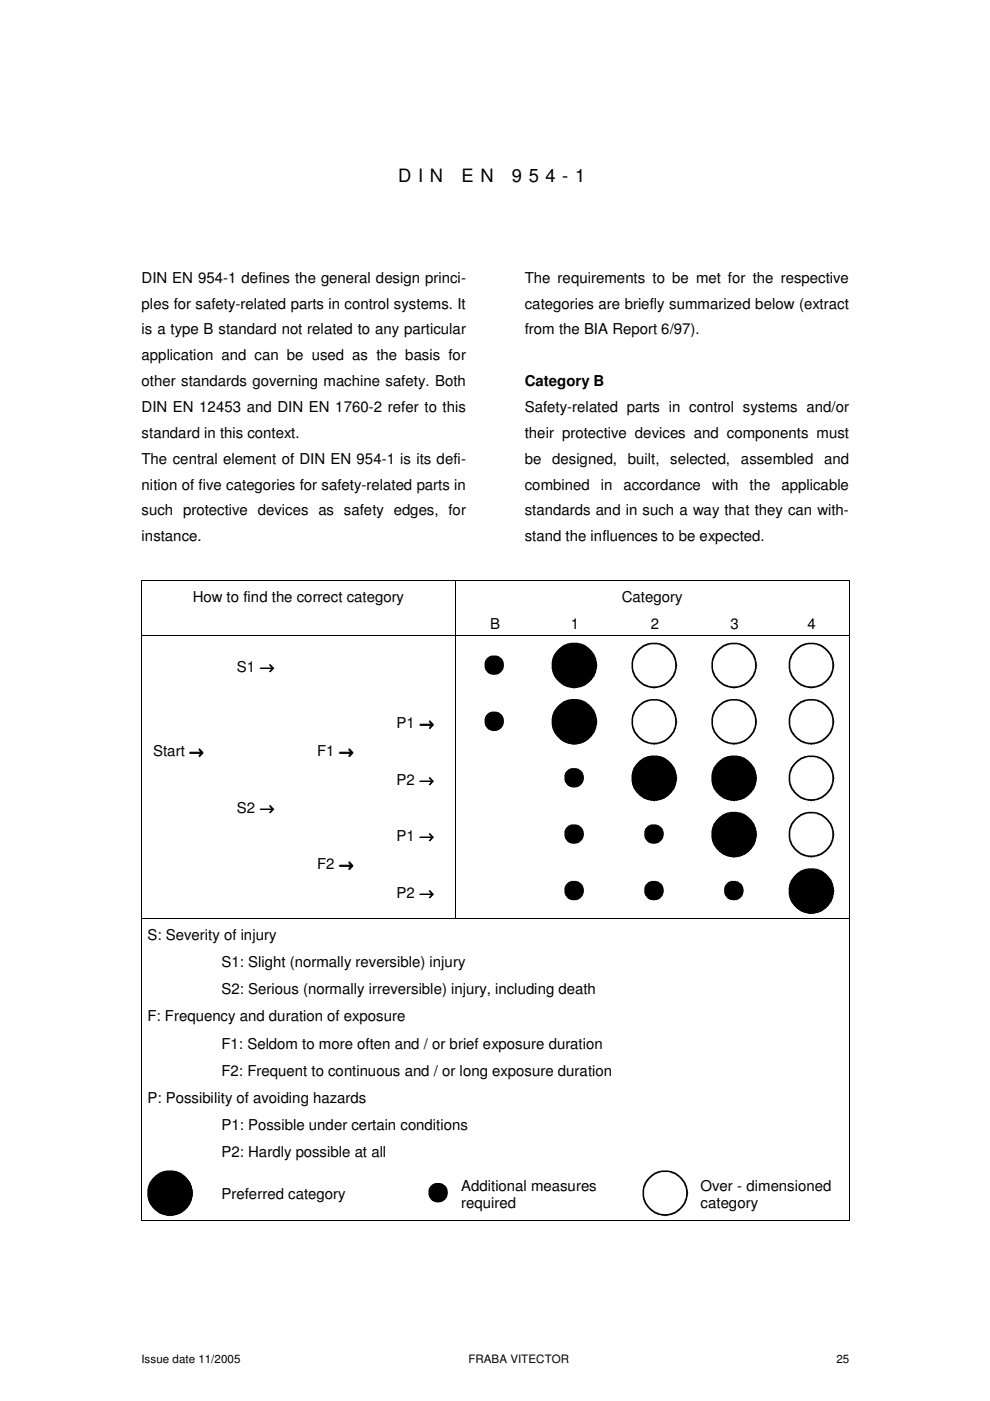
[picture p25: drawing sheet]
<svg xmlns="http://www.w3.org/2000/svg" width="210mm" height="297mm" viewBox="0 0 210 297" stroke-linecap="round" stroke-linejoin="round" font-family="sans-serif">
<defs><g id="words">
<g font-size="3.9">
<text x="84.5" y="38.6">D I N</text>
<text x="97.8" y="38.6">E N</text>
<text x="108.5" y="38.6">9 5 4 - 1</text>
</g>
<g font-size="3.2">
<text x="30" y="60">DIN EN 954-1 defines the general design princi-</text>
<text x="111.3" y="60">The requirements to be met for the respective</text>
<text x="30" y="65.4">ples for safety-related parts in control systems. It</text>
<text x="111.3" y="65.4">categories are briefly summarized below (extract</text>
<text x="30" y="70.9">is a type B standard not related to any particular</text>
<text x="111.3" y="70.9">from the BIA Report 6/97).</text>
<text x="30" y="76.4">application and can be used as the basis for</text>
<text x="30" y="81.9">other standards governing machine safety. Both</text>
<text x="111.3" y="81.8">Category B</text>
<text x="30" y="87.3">DIN EN 12453 and DIN EN 1760-2 refer to this</text>
<text x="111.3" y="87.4">Safety-related parts in control systems and/or</text>
<text x="30" y="92.8">standard in this context.</text>
<text x="111.3" y="92.8">their protective devices and components must</text>
<text x="30" y="98.3">The central element of DIN EN 954-1 is its defi-</text>
<text x="111.3" y="98.3">be</text>
<text x="117.1" y="98.3">designed,</text>
<text x="133.1" y="98.3">built,</text>
<text x="142.1" y="98.3">selected,</text>
<text x="157.1" y="98.3">assembled</text>
<text x="174.8" y="98.3">and</text>
<text x="30" y="103.8">nition of five categories for safety-related parts in</text>
<text x="111.3" y="103.8">combined</text>
<text x="127.4" y="103.8">in</text>
<text x="132.2" y="103.8">accordance</text>
<text x="151" y="103.8">with</text>
<text x="158.9" y="103.8">the</text>
<text x="165.7" y="103.8">applicable</text>
<text x="30" y="109.3">such protective devices as safety edges, for</text>
<text x="111.3" y="109.3">standards and in such a way that they can with-</text>
<text x="30" y="114.7">instance.</text>
<text x="111.3" y="114.7">stand the influences to be expected.</text>
<text x="40.9" y="127.6">How to find the correct category</text>
<text x="131.8" y="127.6">Category</text>
<text x="103.9" y="133.3">B</text>
<text x="121" y="133.3">1</text>
<text x="138" y="133.3">2</text>
<text x="154.9" y="133.3">3</text>
<text x="171.2" y="133.3">4</text>
<text x="50.2" y="142.5">S1 →</text>
<text x="84.1" y="154.4">P1 →</text>
<text x="32.5" y="160.4">Start →</text>
<text x="67.2" y="160.4">F1 →</text>
<text x="84.1" y="166.4">P2 →</text>
<text x="50.2" y="172.3">S2 →</text>
<text x="84.1" y="178.3">P1 →</text>
<text x="67.2" y="184.3">F2 →</text>
<text x="84.1" y="190.3">P2 →</text>
<text x="31.2" y="199.2">S: Severity of injury</text>
<text x="46.9" y="205">S1: Slight (normally reversible) injury</text>
<text x="46.9" y="210.8">S2: Serious (normally irreversible) injury, including death</text>
<text x="31.2" y="216.5">F: Frequency and duration of exposure</text>
<text x="46.9" y="222.3">F1: Seldom to more often and / or brief exposure duration</text>
<text x="31.2" y="233.8">P: Possibility of avoiding hazards</text>
<text x="46.9" y="228.1">F2: Frequent to continuous and / or long exposure duration</text>
<text x="46.9" y="239.6">P1: Possible under certain conditions</text>
<text x="46.9" y="245.4">P2: Hardly possible at all</text>
<text x="46.9" y="254.3">Preferred category</text>
<text x="97.7" y="252.4">Additional measures</text>
<text x="97.7" y="256">required</text>
<text x="148.5" y="252.4">Over - dimensioned</text>
<text x="148.5" y="256">category</text>
</g>
<g font-size="2.5">
<text x="30" y="289">Issue date 11/2005</text>
<text x="99.3" y="289">FRABA VITECTOR</text>
<text x="177.3" y="289">25</text>
</g>
</g></defs>
<g fill="#000">
<path d="M29.9 123h.2v.2h-.2zM29.9 134.7h.2v.2h-.2zM45.6 134.7h.2v.2h-.2zM62.5 134.7h.2v.2h-.2zM79.5 134.7h.1v.2h-.1zM96.4 123h.2v.2h-.2zM96.4 134.7h.2v.2h-.2zM113.3 134.7h.2v.2h-.2zM130.3 134.7h.1v.2h-.1zM147.2 134.7h.2v.2h-.2zM164.1 134.7h.2v.2h-.2zM180 123h.1v.2h-.1z"/>
<path d="M180 134.7h.1v.2h-.1zM103 139.8l.2-.1h.1h-.1l.2-.3 .1 .1-.1-.1 .2-.2 .6-.2 1.4 .1 .8 .6h-.1h.1a2.1 2.1 0 0 1-.1 2.8 2.1 2.1 0 0 1-2.9 .1l.1-.1-.1 .1a1.95 1.95 0 0 1-.7-1.6h.4a1.73 1.73 0 0 0 1.8 1.8l-.2 .1 .1-.2 .7-.1 .5-.3 .4-.6 .1-.7 .1-.1v.2a1.73 1.73 0 0 0-1.5-1.8h-.7a1.8 1.8 0 0 0-1.3 1.3v.4h-.4v-.6zM103 151.7l.2-.1h.1h-.1l.2-.3 .1 .1-.1-.1 .2-.2 .6-.2 1.4 .1 .8 .6h-.1h.1a2.1 2.1 0 0 1-.1 2.8 2.1 2.1 0 0 1-2.9 .1l.1-.1-.1 .1a1.95 1.95 0 0 1-.7-1.6h.4a1.73 1.73 0 0 0 1.8 1.8l-.2 .1 .1-.2 .7-.1 .5-.3 .4-.6 .1-.7 .1-.1v.2a1.73 1.73 0 0 0-1.5-1.8h-.7a1.8 1.8 0 0 0-1.3 1.3v.4h-.4v-.6zM118 138l1.4-1.2 1.6-.5h1.5l.7 .1 .9 .4 1.4 1.2a4.8 4.8 0 0 1 .3 5.7l-1 1.1a4.8 4.8 0 0 1-5.7 .3l-1.6-1.7-.4-1.2-.1-1.1h.3l.1 1.1 .4 1 .5 .7 1.3 1.1 1.4 .5 .9 .1h-.2l1.2-.2 1-.4 .7-.5 1.1-1.3 .4-1 .2-1.2v.2l-.2-1.3-.4-1-.5-.7-1.3-1.1-1.4-.5-1.9 .1-1 .4-1.3 1.1-.5 .7-.4 1-.1 1.2h-.3a4.5 4.5 0 0 1 .5-2.4zM118 150l1.4-1.3 1.6-.5h1.5l.7 .2 .9 .3 1.4 1.3a4.8 4.8 0 0 1 .3 5.7l-1 1.1a4.8 4.8 0 0 1-5.7 .2l-1.6-1.7-.4-1.2-.1-1.1h.3l.1 1.1 .4 1.1 .5 .6 1.3 1.1 1.4 .5 .9 .1h-.2l1.2-.1 1-.5 .7-.5 1.1-1.2 .4-1.1 .2-1.1v.1l-.2-1.3-.4-1-.5-.6-1.3-1.1-1.4-.6-1.9 .1-1 .5-1.3 1.1-.5 .6-.4 1-.1 1.2h-.3a4.5 4.5 0 0 1 .5-2.3zM135.7 137.3l.7-.5 .8-.4 .8-.1h1.4l1.6 .5 1.5 1.2a4.8 4.8 0 0 1 .2 5.7l-1 1.1a4.8 4.8 0 0 1-5.7 .3l-1.6-1.7-.4-1.2-.1-1.1h.3l.1 1.1 .4 1 .6 .7 1.2 1.1 1.5 .5 .8 .1h-.2l1.2-.2 1-.4 .7-.5 1.1-1.3 .4-1 .2-1.2v.2l-.2-1.3-.4-1-.5-.7-1.3-1.1-1.4-.5-1.9 .1-1 .4-1.2 1.1-.6 .7-.4 1-.1 1.2h-.3a4.5 4.5 0 0 1 .5-2.4zM134.9 150l1.5-1.3 1.6-.5h1.4l.8 .2 .8 .3 1.5 1.3a4.8 4.8 0 0 1 .2 5.7l-1 1.1a4.8 4.8 0 0 1-5.7 .2l-1.6-1.7-.4-1.2-.1-1.1h.3l.1 1.1 .4 1.1 .6 .6 1.2 1.1 1.5 .5 .8 .1h-.2l1.2-.1 1-.5 .7-.5 1.1-1.2 .4-1.1 .2-1.1v.1l-.2-1.3-.4-1-.5-.6-1.3-1.1-1.4-.6-1.9 .1-1 .5-1.2 1.1-.6 .6-.4 1-.1 1.2h-.3a4.5 4.5 0 0 1 .5-2.3zM151.8 138l1.5-1.2 1.6-.5h1.4l.8 .1 .8 .4 1.5 1.2a4.8 4.8 0 0 1 .2 5.7l-1 1.1a4.8 4.8 0 0 1-5.6 .3l-1.7-1.7-.4-1.2-.1-1.1h.4l.1 1.1 .4 1 .5 .7 1.3 1.1 1.4 .5 .8 .1h-.1l1.2-.2 1-.4 .7-.5 1.1-1.3 .4-1 .1-1.2v.2l-.1-1.3-.4-1-.6-.7-1.2-1.1-1.5-.5-1.8 .1-1 .4-1.3 1.1-.5 .7-.4 1-.1 1.2h-.4a4.5 4.5 0 0 1 .5-2.4zM151.8 150l1.5-1.3 1.6-.5h1.4l.8 .2 .8 .3 1.5 1.3a4.8 4.8 0 0 1 .2 5.7l-1 1.1a4.8 4.8 0 0 1-5.6 .2l-1.7-1.7-.4-1.2-.1-1.1h.4l.1 1.1 .4 1.1 .5 .6 1.3 1.1 1.4 .5 .8 .1h-.1l1.2-.1 1-.5 .7-.5 1.1-1.2 .4-1.1 .1-1.1v.1l-.1-1.3-.4-1-.6-.6-1.2-1.1-1.5-.6-1.8 .1-1 .5-1.3 1.1-.5 .6-.4 1-.1 1.2h-.4a4.5 4.5 0 0 1 .5-2.3zM168.2 138l1.5-1.2 1.6-.5h1.4l.8 .1 .8 .4 1.5 1.2a4.8 4.8 0 0 1 .2 5.7l-1 1.1a4.8 4.8 0 0 1-5.7 .3l-1.6-1.7-.4-1.2-.1-1.1h.4v1.1l.5 1 1.1 1.3 .6 .5 1.5 .5 .8 .1h-.1l1.1-.2 1.1-.4 .6-.5 1.1-1.3 .5-1 .1-1.2v.2l-.1-1.3-.5-1-.5-.7-1.2-1.1-1.5-.5-1.8 .1-1.1 .4-1.2 1.1-.5 .7-.5 1v1.2h-.4a4.5 4.5 0 0 1 .5-2.4zM168.2 150l1.5-1.3 1.6-.5h1.4l.8 .2 .8 .3 1.5 1.3a4.8 4.8 0 0 1 .2 5.7l-1 1.1a4.8 4.8 0 0 1-5.7 .2l-1.6-1.7-.4-1.2-.1-1.1h.4v1.1l.5 1.1 1.1 1.2 .6 .5 1.5 .5 .8 .1h-.1l1.1-.1 1.1-.5 .6-.5 1.1-1.2 .5-1.1 .1-1.1v.1l-.1-1.3-.5-1-.5-.6-1.2-1.1-1.5-.6-1.8 .1-1.1 .5-1.2 1.1-.5 .6-.5 1v1.2h-.4a4.5 4.5 0 0 1 .5-2.3zM119.9 163.7l.2-.2 .1 .1-.1-.1 .3-.2v.1v-.1l.1-.2 .6-.2h1.5l.5 .4 .2 .2-.1 .1 .1-.1a2.1 2.1 0 0 1-.1 2.9 2.1 2.1 0 0 1-2.8 .1v-.1v.1a1.95 1.95 0 0 1-.7-1.6h.3a1.73 1.73 0 0 0 1.8 1.8l-.2 .1 .1-.2 .9-.2 .4-.3 .3-.5 .1-.7 .2-.1-.1 .2a1.73 1.73 0 0 0-1.5-1.8h-.7a1.8 1.8 0 0 0-1.3 1.3v.4h-.3v-.6z"/>
<path d="M120.5 175l.6-.2h1.1l.5 .2 .6 .5-.1 .1 .1-.1a2.1 2.1 0 0 1-.1 2.8 2.1 2.1 0 0 1-2.8 .1 1.95 1.95 0 0 1-.7-1.6h.3a1.73 1.73 0 0 0 1.8 1.8l-.2 .1 .1-.2 .7-.1 .5-.3 .4-.6 .1-.7 .2-.1-.1 .2a1.73 1.73 0 0 0-1.5-1.8h-.7a1.8 1.8 0 0 0-1.3 1.3v.4h-.3l.1-.8zM135.7 161.2l.7-.5 .8-.3 .8-.2h1.4l1.6 .5 1.5 1.3a4.8 4.8 0 0 1 .2 5.6l-1 1.1a4.8 4.8 0 0 1-5.7 .3l-1.6-1.7-.4-1.2-.1-1.1h.3l.1 1.1 .4 1 .6 .7 1.2 1.1 1.5 .5 .8 .1h-.2l1.2-.2 1-.4 .7-.5 1.1-1.3 .4-1 .2-1.2v.2l-.2-1.3-.4-1-.5-.7-1.3-1.1-1.4-.5-1.9 .1-1 .4-1.2 1.1-.6 .7-.4 1-.1 1.2h-.3a4.5 4.5 0 0 1 .5-2.4zM136.9 175.6l.1-.1 .1 .1-.1-.1 .3-.3 .1 .1-.1-.1 .2-.2 .5-.2 1.5 .1 .5 .3 .3 .3-.1 .1 .1-.1a2.1 2.1 0 0 1-.2 2.8 2.1 2.1 0 0 1-2.8 .1h.1h-.1a1.95 1.95 0 0 1-.7-1.6h.3a1.73 1.73 0 0 0 1.8 1.8l-.1 .1v-.2l.7-.1 .5-.3 .5-.6v-.7l.2-.1-.1 .2a1.73 1.73 0 0 0-1.4-1.8h-.8a1.8 1.8 0 0 0-1.3 1.3v.4h-.3v-.6zM151.8 162l1.5-1.3 1.6-.5h1.4l.8 .2 .8 .3 1.5 1.3a4.8 4.8 0 0 1 .2 5.6l-1 1.1a4.8 4.8 0 0 1-5.6 .3l-1.7-1.7-.4-1.2-.1-1.1h.4l.1 1.1 .4 1 .5 .7 1.3 1.1 1.4 .5 .8 .1h-.1l1.2-.2 1-.4 .7-.5 1.1-1.3 .4-1 .1-1.2v.2l-.1-1.3-.4-1-.6-.7-1.2-1.1-1.5-.5-1.8 .1-1 .4-1.3 1.1-.5 .7-.4 1-.1 1.2h-.4a4.5 4.5 0 0 1 .5-2.4zM151.8 173.9l1.5-1.3 1.6-.5h1.4l.8 .2 .8 .3 1.5 1.3a4.8 4.8 0 0 1 .2 5.7l-1 1.1a4.8 4.8 0 0 1-5.6 .2l-1.7-1.7-.4-1.1-.1-1.1h.4l.1 1.1 .4 1 1.1 1.2 .7 .5 1.4 .6h.8h-.1l1.2-.1 1-.5 .7-.5 1.1-1.2 .4-1 .1-1.2v.1l-.1-1.2-.4-1-.6-.7-1.2-1.1-1.5-.5-1.8 .1-1 .4-1.3 1.1-.5 .7-.4 1-.1 1.2h-.4a4.5 4.5 0 0 1 .5-2.4zM168.2 162l1.5-1.3 1.6-.5h1.4l.8 .2 .8 .3 1.5 1.3a4.8 4.8 0 0 1 .2 5.6l-1 1.1a4.8 4.8 0 0 1-5.7 .3l-1.6-1.7-.4-1.2-.1-1.1h.4v1.1l.5 1 .5 .7 1.2 1.1 1.5 .5 .8 .1h-.1l1.1-.2 1.1-.4 .6-.5 1.1-1.3 .5-1 .1-1.2v.2l-.1-1.3-.5-1-.5-.7-1.2-1.1-1.5-.5-1.8 .1-1.1 .4-1.2 1.1-.5 .7-.5 1v1.2h-.4a4.5 4.5 0 0 1 .5-2.4zM168.2 173.9l1.5-1.3 1.6-.5h1.4l.8 .2 .8 .3 1.5 1.3a4.8 4.8 0 0 1 .2 5.7l-1 1.1a4.8 4.8 0 0 1-5.7 .2l-1.6-1.7-.4-1.1-.1-1.1h.4v1.1l.5 1 1.1 1.2 .6 .5 1.5 .6h.8h-.1l1.1-.1 1.1-.5 .6-.5 1.1-1.2 .5-1 .1-1.2v.1l-.1-1.2-.5-1-.5-.7-1.2-1.1-1.5-.5-1.8 .1-1.1 .4-1.2 1.1-.5 .7-.5 1v1.2h-.4a4.5 4.5 0 0 1 .5-2.4zM29.9 194.7h.2v.2h-.2zM45.6 194.7h.2v.2h-.2zM62.5 194.7h.2v.2h-.2zM79.5 194.7h.1v.2h-.1zM96.4 194.7h.2v.2h-.2z"/>
<path d="M113.3 194.7h.2v.2h-.2zM120.1 187.5h.1h-.1l.3-.3v.1v-.1l.1-.2 .6-.2 1.5 .1 .5 .3 .2 .3h-.1h.1a2.1 2.1 0 0 1-.1 2.8 2.1 2.1 0 0 1-2.8 .1v-.1v.1a1.95 1.95 0 0 1-.7-1.6h.3a1.73 1.73 0 0 0 1.8 1.8l-.2 .1 .1-.2 .7-.1 .5-.3 .4-.6 .1-.7 .2-.1-.1 .2a1.73 1.73 0 0 0-1.5-1.8h-.7a1.8 1.8 0 0 0-1.3 1.3v.4h-.3v-.6zM130.3 194.7h.1v.2h-.1zM136.9 187.6l.1-.1h.1h-.1l.3-.3 .1 .1-.1-.1 .2-.2 .5-.2 1.5 .1 .5 .3 .3 .3h-.1h.1a2.1 2.1 0 0 1-.2 2.8 2.1 2.1 0 0 1-2.8 .1l.1-.1-.1 .1a1.95 1.95 0 0 1-.7-1.6h.3a1.73 1.73 0 0 0 1.8 1.8l-.1 .1v-.2l.7-.1 .5-.3 .4-.4 .1-.9 .2-.1-.1 .2a1.73 1.73 0 0 0-1.4-1.8h-.8a1.8 1.8 0 0 0-1.3 1.3v.4h-.3v-.6zM147.2 194.7h.2v.2h-.2zM154.2 187.2l.1 .1-.1-.1 .2-.2 .6-.2h1.1l.5 .1 .6 .6h-.1h.1a2.1 2.1 0 0 1-.1 2.8 2.1 2.1 0 0 1-2.9 .1l.1-.1-.1 .1a1.95 1.95 0 0 1-.7-1.6h.4a1.73 1.73 0 0 0 1.8 1.8l-.2 .1 .1-.2 .7-.1 .5-.3 .4-.6 .1-.7 .1-.1v.2a1.73 1.73 0 0 0-1.5-1.8h-.7a1.8 1.8 0 0 0-1.3 1.3v.4h-.4l.1-.8zM164.1 194.7h.2v.2h-.2zM168.2 185.9l1.5-1.3 1.6-.5h1.4l.8 .2 .8 .3 1.5 1.3a4.8 4.8 0 0 1 .2 5.7l-1 1.1a4.8 4.8 0 0 1-5.7 .2l-1.6-1.7-.4-1.2-.1-1.1h.4v1.1l.5 1.1 1.1 1.2 .6 .5 1.5 .5 .8 .1h-.1l1.1-.1 1.1-.5 .6-.5 1.1-1.2 .5-1.1 .1-1.2v.2l-.1-1.3-.5-1-.5-.6-1.2-1.1-1.5-.6-1.8 .1-1.1 .5-1.2 1.1-.5 .6-.5 1v1.2h-.4a4.5 4.5 0 0 1 .5-2.3zM180 194.7h.1v.2h-.1zM29.9 258.7h.2v.2h-.2zM32.3 249.9l1.4-1.2 1.6-.5h1.4l.8 .1 .9 .4 1.4 1.2a4.8 4.8 0 0 1 .2 5.7l-1 1.1a4.8 4.8 0 0 1-5.6 .3l-1.7-1.7-.4-1.2-.1-1.1h.4l.1 1.1 .4 1 1.1 1.3 .7 .5 1.4 .5 .9 .1h-.2l1.2-.2 1-.4 .7-.5 1.1-1.3 .4-1 .2-1.2v.2l-.2-1.3-.4-1-1.1-1.3-.7-.5-1.5-.5-1.8 .1-1 .4-1.3 1.1-.5 .7-.4 1-.1 1.2h-.4a4.5 4.5 0 0 1 .5-2.4zM45.6 258.7h.2v.2h-.2z"/>
<path d="M79.5 258.7h.1v.2h-.1zM91.1 251.7l.2-.2 .1 .1-.1-.1 .2-.3 .1 .1-.1-.1 .2-.1 .6-.3 1.4 .1 .5 .3 .3 .3-.1 .1 .1-.1a2.1 2.1 0 0 1-.1 2.8 2.1 2.1 0 0 1-2.9 .2l.1-.1-.1 .1a1.95 1.95 0 0 1-.7-1.6h.4a1.73 1.73 0 0 0 1.8 1.7l-.2 .1 .1-.1 .7-.1 .5-.5 .4-.5 .1-.6 .1-.1v.1a1.73 1.73 0 0 0-1.5-1.7h-.7a1.8 1.8 0 0 0-1.3 1.2v.5h-.4v-.6zM96.4 258.7h.2v.2h-.2zM130.3 258.7h.1v.2h-.1zM137.2 249.9l1.5-1.2 1.6-.5h1.4l.8 .1 .8 .4 1.5 1.2a4.8 4.8 0 0 1 .2 5.7l-1 1.1a4.8 4.8 0 0 1-5.7 .3l-1.6-1.7-.4-1.2-.1-1.1h.4l.1 1.1 .4 1 .5 .7 1.3 1.1 1.4 .5 .8 .1h-.1l1.2-.2 1-.4 .6-.5 1.1-1.3 .5-1 .1-1.2v.2l-.1-1.3-.5-1-.5-.7-1.2-1.1-1.5-.5-1.8 .1-1 .4-1.3 1.1-.5 .7-.4 1-.1 1.2h-.4a4.5 4.5 0 0 1 .5-2.4zM147.2 258.7h.2v.2h-.2zM180 258.7h.1v.2h-.1z"/>
</g>
<g fill="none" stroke="#000" stroke-width=".21">
<path d="M30 123.2v11.5M30 134.9v59.8M30.1 123.1h66.3M30.1 134.8h15.5M45.8 134.8h16.7M62.7 134.8h16.8M79.6 134.8h16.8M96.5 123.2v11.5M96.5 134.9v59.8M96.6 123.1h83.4M96.6 134.8h16.7M113.5 134.8h16.8"/>
<path d="M130.4 134.8h16.8M147.4 134.8h16.7M164.3 134.8h15.7M180 123.2v11.5M180 134.9v59.8M30 194.9v63.8M30.1 194.8h15.5M45.8 194.8h16.7M62.7 194.8h16.8M79.6 194.8h16.8M96.6 194.8h16.7M113.5 194.8h16.8"/>
<path d="M130.4 194.8h16.8M147.4 194.8h16.7M164.3 194.8h15.7M180 194.9v63.8M30.1 258.8h15.5M45.8 258.8h33.7M79.6 258.8h16.8M96.6 258.8h33.7M130.4 258.8h16.8M147.4 258.8h32.6"/>
</g>
<g fill="#000">
<circle cx="104.8" cy="153" r="1.93"/>
<circle cx="104.8" cy="141.1" r="1.91"/>
<circle cx="121.8" cy="153.1" r="4.7"/>
<circle cx="121.8" cy="141.1" r="4.7"/>
<circle cx="121.8" cy="165" r="1.95"/>
<circle cx="121.8" cy="176.9" r="1.93"/>
<circle cx="138.7" cy="165" r="4.7"/>
<circle cx="138.7" cy="176.9" r="1.93"/>
<circle cx="155.6" cy="177" r="4.7"/>
<circle cx="155.7" cy="165" r="4.7"/>
<circle cx="121.8" cy="188.9" r="1.95"/>
<circle cx="138.7" cy="188.9" r="1.95"/>
<circle cx="155.7" cy="188.9" r="1.95"/>
<circle cx="172" cy="189" r="4.7"/>
<circle cx="36.1" cy="253" r="4.7"/>
<circle cx="92.9" cy="252.9" r="1.93"/>
</g>
<use href="#words"/>
</svg>
